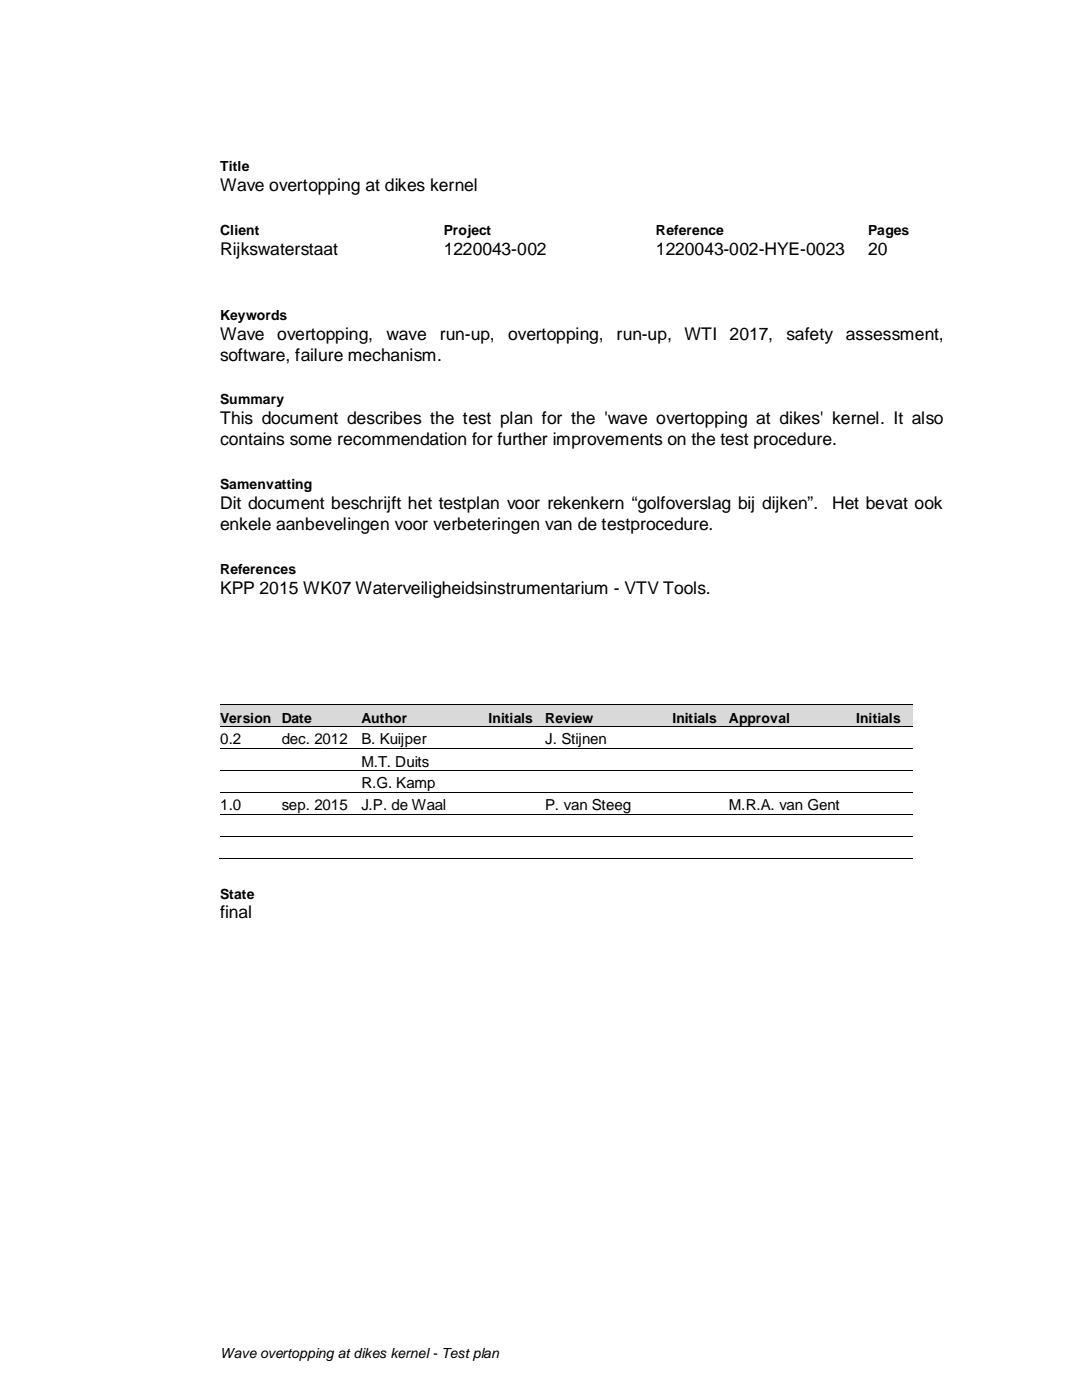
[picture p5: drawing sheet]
<svg xmlns="http://www.w3.org/2000/svg" width="216mm" height="279mm" viewBox="0 0 216 279" stroke-linecap="round" stroke-linejoin="round" font-family="sans-serif">
<defs><g id="words">
<g font-size="3.5">
<text x="43.9" y="38.2">Wave overtopping at dikes kernel</text>
<text x="43.9" y="50.9">Rijkswaterstaat</text>
<text x="88.6" y="50.9">1220043-002</text>
<text x="130.9" y="50.9">1220043-002-HYE-0023</text>
<text x="173.2" y="50.9">20</text>
<text x="43.9" y="67.8">Wave</text>
<text x="55.3" y="67.8">overtopping,</text>
<text x="77.1" y="67.8">wave</text>
<text x="87.8" y="67.8">run-up,</text>
<text x="101.4" y="67.8">overtopping,</text>
<text x="123" y="67.8">run-up,</text>
<text x="136.6" y="67.8">WTI 2017,</text>
<text x="156.9" y="67.8">safety</text>
<text x="168.8" y="67.8">assessment,</text>
<text x="43.9" y="72.1">software, failure mechanism.</text>
<text x="43.9" y="84.7">This document describes the test plan for the 'wave overtopping at dikes' kernel. It also</text>
<text x="43.9" y="88.9">contains some recommendation for further improvements on the test procedure.</text>
<text x="43.9" y="101.6">Dit document beschrijft het testplan voor rekenkern “golfoverslag bij dijken”.</text>
<text x="166" y="101.6">Het bevat ook</text>
<text x="43.9" y="105.8">enkele aanbevelingen voor verbeteringen van de testprocedure.</text>
<text x="43.9" y="118.5">KPP 2015 WK07 Waterveiligheidsinstrumentarium - VTV Tools.</text>
<text x="43.9" y="183.3">final</text>
</g>
<g font-size="3">
<text x="43.9" y="148.5">0.2</text>
<text x="56.2" y="148.5">dec. 2012</text>
<text x="72.1" y="148.5">B. Kuijper</text>
<text x="108.8" y="148.5">J. Stijnen</text>
<text x="72.1" y="153">M.T. Duits</text>
<text x="43.9" y="161.7">1.0</text>
<text x="56.2" y="161.7">sep. 2015</text>
<text x="72.1" y="161.7">J.P. de Waal</text>
<text x="72.1" y="157.3">R.G. Kamp</text>
<text x="108.8" y="161.7">P. van Steeg</text>
<text x="145.5" y="161.7">M.R.A. van Gent</text>
</g>
<g font-size="2.8">
<text x="43.9" y="34.2">Title</text>
<text x="43.9" y="46.9">Client</text>
<text x="88.6" y="46.9">Project</text>
<text x="130.9" y="46.9">Reference</text>
<text x="173.2" y="46.9">Pages</text>
<text x="43.9" y="63.8">Keywords</text>
<text x="43.9" y="80.7">Summary</text>
<text x="43.9" y="97.6">Samenvatting</text>
<text x="43.9" y="114.6">References</text>
<text x="43.9" y="144.3">Version</text>
<text x="56.2" y="144.3">Date</text>
<text x="72.1" y="144.3">Author</text>
<text x="97.5" y="144.3">Initials</text>
<text x="108.8" y="144.3">Review</text>
<text x="134.2" y="144.3">Initials</text>
<text x="145.5" y="144.3">Approval</text>
<text x="170.9" y="144.3">Initials</text>
<text x="43.9" y="179.3">State</text>
<text x="43.9" y="271">Wave overtopping at dikes kernel - Test plan</text>
</g>
</g></defs>
<g fill="#d9d9d9">
<path d="M43.9 140.6h12.3v4.3h-12.3z"/>
<path d="M56.2 140.6h15.9v4.3h-15.9z"/>
<path d="M72.1 140.6h25.4v4.3h-25.4z"/>
<path d="M97.5 140.6h11.3v4.3h-11.3z"/>
<path d="M108.8 140.6h25.4v4.3h-25.4z"/>
<path d="M134.2 140.6h11.3v4.3h-11.3z"/>
<path d="M145.5 140.6h25.4v4.3h-25.4z"/>
<path d="M170.9 140.6h11.2v4.3h-11.2z"/>
</g>
<g fill="none" stroke="#000" stroke-width=".2">
<path d="M43.9 140.5h12.3M43.9 144.9h12.3M43.9 149.3h12.3M43.9 153.8h12.3M43.9 158.2h12.3M56.3 140.5h15.8M56.3 144.9h15.8M56.3 149.3h15.8M56.3 153.8h15.8M56.3 158.2h15.8M72.2 140.5h25.3M72.2 144.9h25.3"/>
<path d="M72.2 149.3h25.3M72.2 153.8h25.3M72.2 158.2h25.3M97.6 140.5h11.2M97.6 144.9h11.2M97.6 149.3h11.2M97.6 153.8h11.2M97.6 158.2h11.2M109 140.5h25.2M109 144.9h25.2M109 149.3h25.2M109 153.8h25.2"/>
<path d="M109 158.2h25.2M134.4 140.5h11.1M134.4 144.9h11.1M134.4 149.3h11.1M134.4 153.8h11.1M134.4 158.2h11.1M145.6 140.5h25.3M145.6 144.9h25.3M145.6 149.3h25.3M145.6 153.8h25.3M145.6 158.2h25.3M171 140.5h11.1"/>
<path d="M171 144.9h11.1M171 149.3h11.1M171 153.8h11.1M171 158.2h11.1M43.7 171.4h138.4M43.9 162.5h12.3M43.9 166.9h12.3M56.3 162.5h15.8M56.3 166.9h15.8M72.2 162.5h25.3M72.2 166.9h25.3M97.6 162.5h11.2"/>
<path d="M97.6 166.9h11.2M109 162.5h25.2M109 166.9h25.2M134.4 162.5h11.1M134.4 166.9h11.1M145.6 162.5h25.3M145.6 166.9h25.3M171 162.5h11.1M171 166.9h11.1"/>
</g>
<g fill="#000">
<path d="M56.2 140.5l.1 .1zM56.2 144.9l.1 .1zM56.2 149.3l.1 .1zM56.2 153.7l.1 .1zM56.2 158.1l.1 .1zM72.1 140.5l.1 .1zM72.1 144.9l.1 .1zM72.1 149.3l.1 .1zM72.1 153.7l.1 .1zM72.1 158.1l.1 .1zM97.5 140.5h.1v.1h-.1zM97.5 144.9h.1v.1h-.1z"/>
<path d="M97.5 149.3l.1 .1zM97.5 153.7h.1v.1h-.1zM97.5 158.1h.1v.1h-.1zM108.8 140.5h.2v.1h-.2zM108.8 144.9h.2v.1h-.2zM108.8 149.3l.2 .1zM108.8 153.7h.2v.1h-.2zM108.8 158.1h.2v.1h-.2zM134.2 140.5h.2v.1h-.2zM134.2 144.9h.2v.1h-.2zM134.2 149.3l.2 .1zM134.2 153.7h.2v.1h-.2z"/>
<path d="M134.2 158.1h.2v.1h-.2zM145.5 140.5h.1v.1h-.1zM145.5 144.9h.1v.1h-.1zM145.5 149.3l.1 .1zM145.5 153.7h.1v.1h-.1zM145.5 158.1h.1v.1h-.1zM170.9 140.5h.1v.1h-.1zM170.9 144.9h.1v.1h-.1zM170.9 149.3l.1 .1zM170.9 153.7h.1v.1h-.1zM170.9 158.1h.1v.1h-.1zM56 171.3h.1v.1h-.1z"/>
<path d="M56.2 162.5l.1 .1zM56.2 166.8l.1 .2zM71.9 171.3h.2v.1h-.2zM72.1 162.5l.1 .1zM72.1 166.8l.1 .2zM97.3 171.3l.1 .1zM97.5 162.5l.1 .1zM97.5 166.8h.1v.2h-.1zM108.5 171.3h.2v.1h-.2zM108.8 162.5l.2 .1zM108.8 166.8h.2v.2h-.2zM133.9 171.3h.2v.1h-.2z"/>
<path d="M134.2 162.5l.2 .1zM134.2 166.8h.2v.2h-.2zM145.2 171.3h.2v.1h-.2zM145.5 162.5l.1 .1zM145.5 166.8h.1v.2h-.1zM170.6 171.3h.2v.1h-.2zM170.9 162.5l.1 .1zM170.9 166.8h.1v.2h-.1z"/>
</g>
<use href="#words"/>
</svg>
